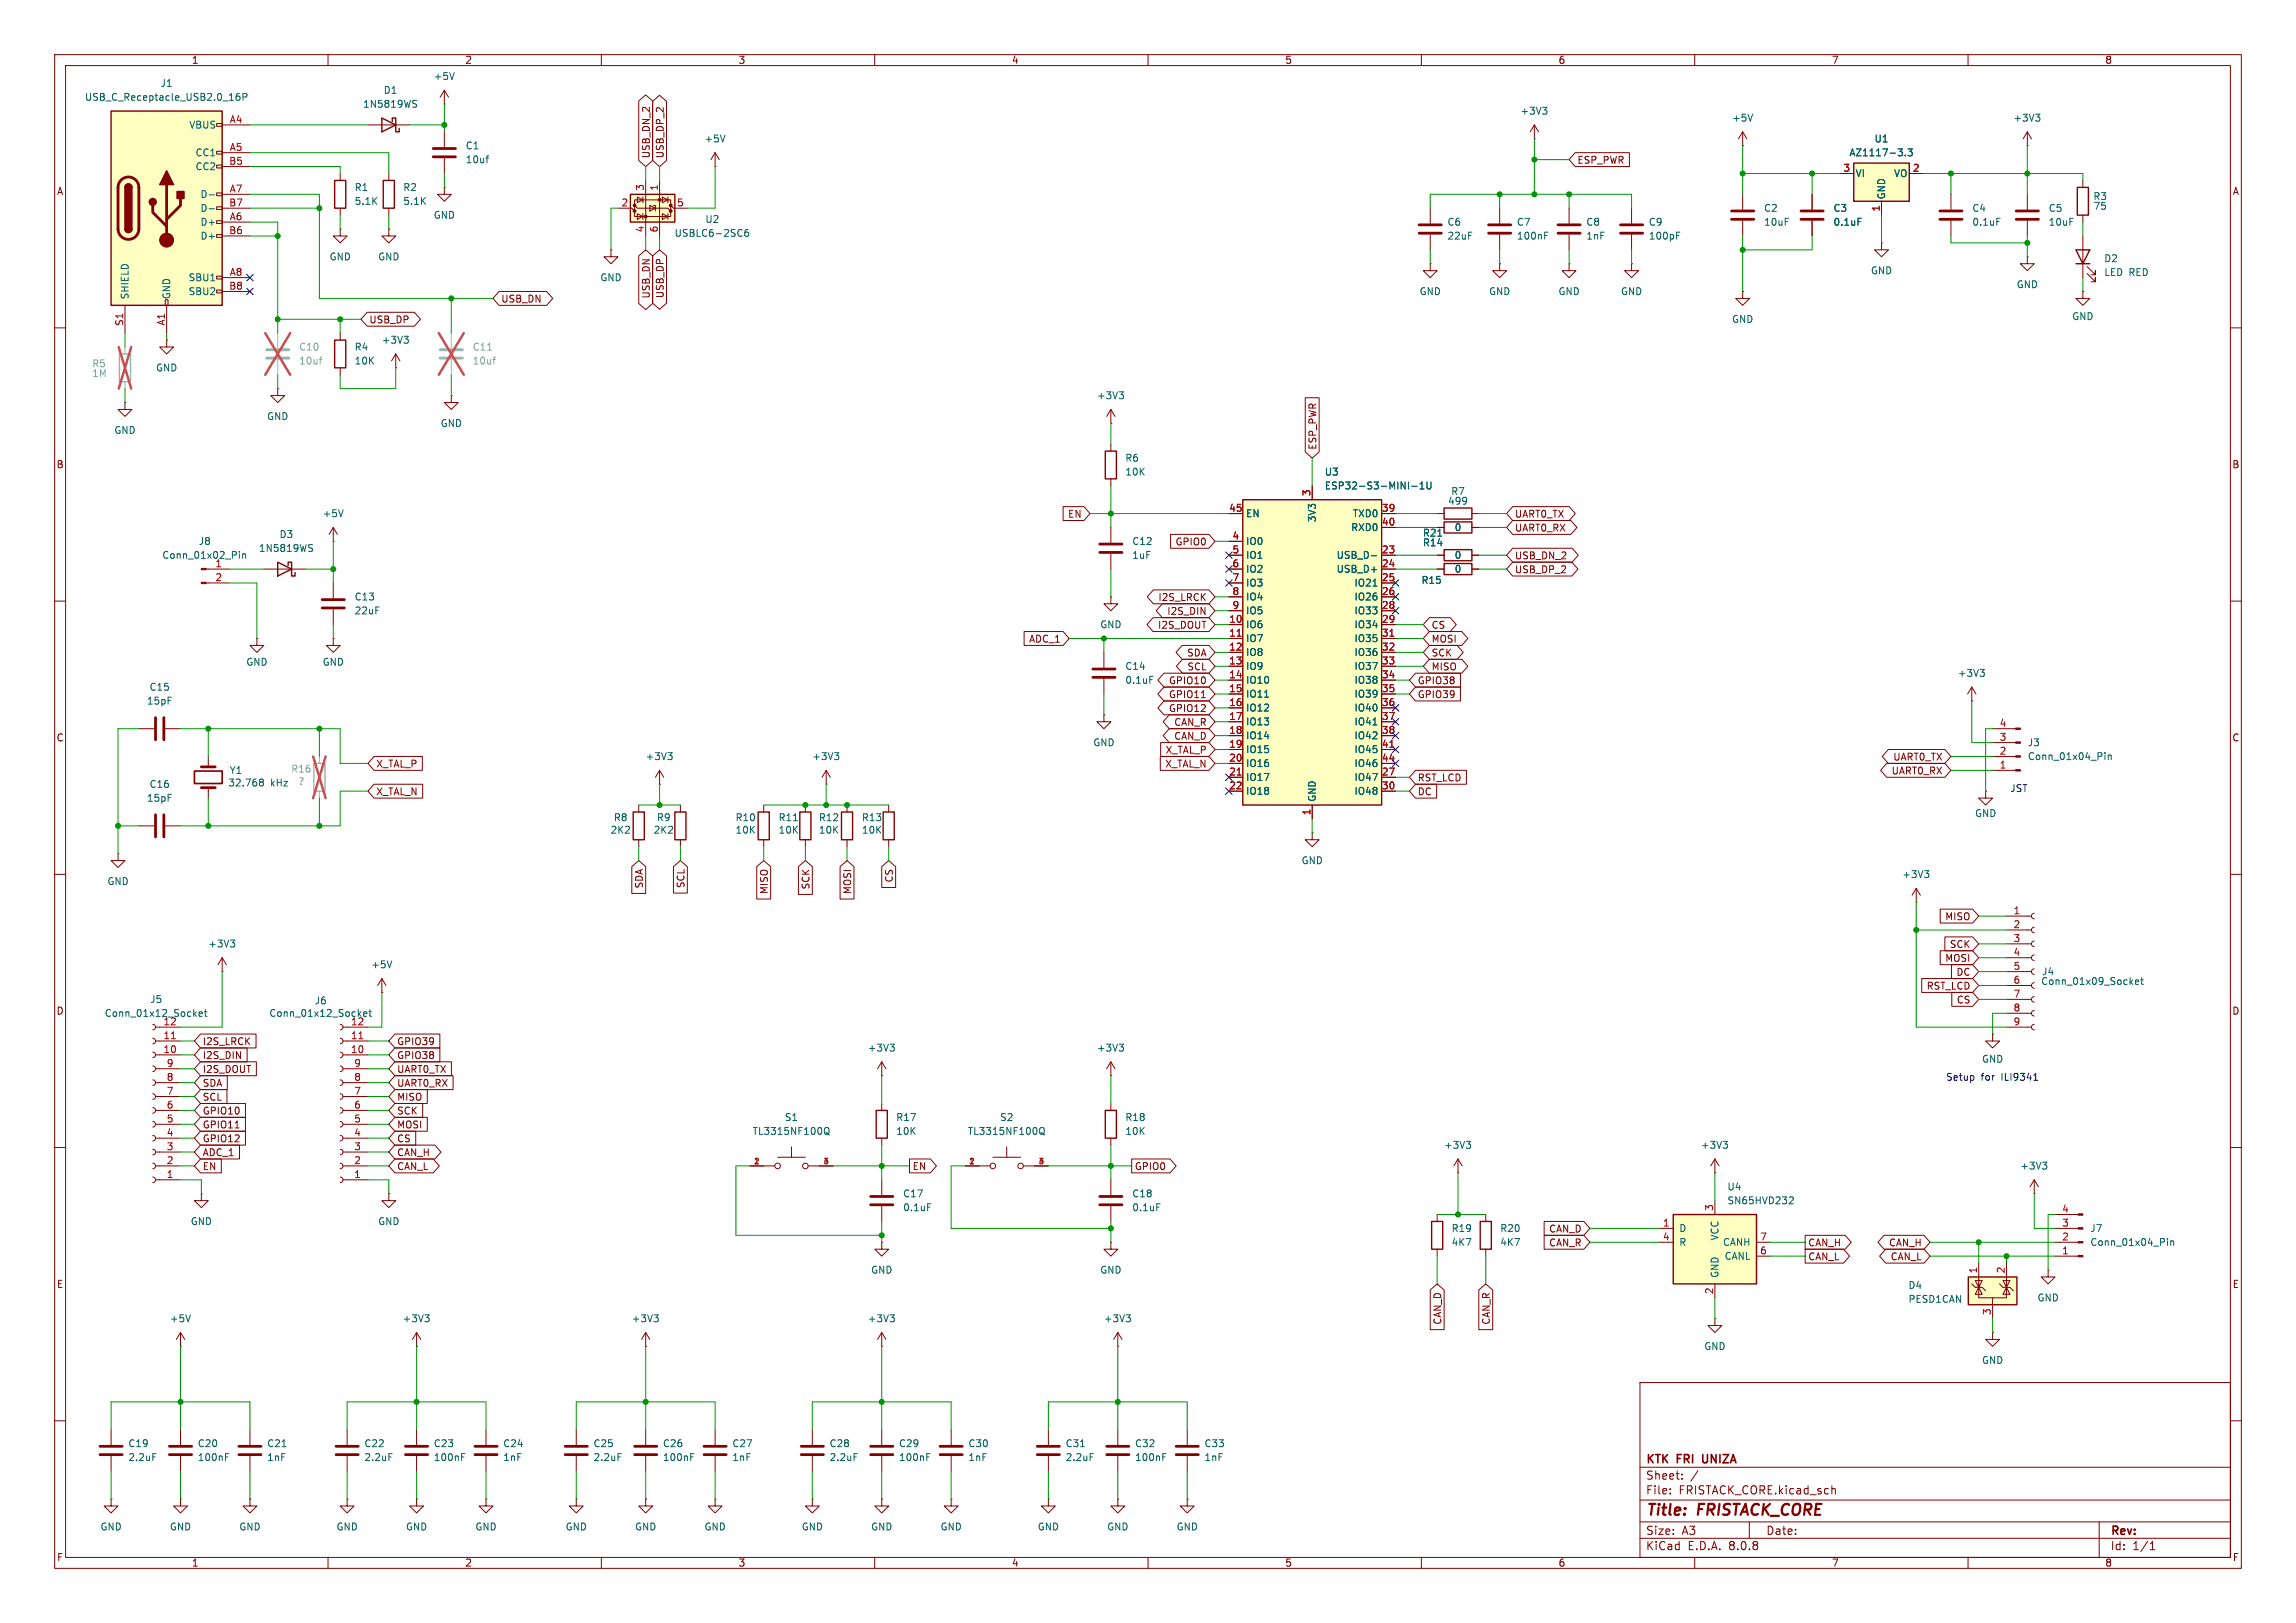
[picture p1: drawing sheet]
<svg xmlns="http://www.w3.org/2000/svg" width="420mm" height="297mm" viewBox="0 0 420 297" stroke-linecap="round" stroke-linejoin="round" font-family="sans-serif">
<defs><g id="words">
<g font-size="2.8" fill="#840000">
<text x="301" y="277.9">Title:</text>
<text x="310.6" y="277.9">FRISTACK_CORE</text>
</g>
<g font-size="2.1" fill="#840000">
<text x="301" y="268.2">KTK</text>
<text x="306.9" y="268.2">FRI</text>
<text x="312.1" y="268.2">UNIZA</text>
<text x="301" y="273.7">File:</text>
<text x="301" y="271">Sheet:</text>
<text x="307.1" y="273.7">FRISTACK_CORE.kicad_sch</text>
<text x="301" y="281.1">Size:</text>
<text x="307.6" y="281.1">A3</text>
<text x="323" y="281.1">Date:</text>
<text x="386" y="281.3">Rev:</text>
<text x="301" y="283.9">KiCad</text>
<text x="308.7" y="283.9">E.D.A.</text>
<text x="316.3" y="283.9">8.0.8</text>
<text x="386" y="283.9">Id:</text>
<text x="390.1" y="283.9">1/1</text>
</g>
<g font-size="1.8" fill="#840000">
<text x="35" y="11.9">1</text>
<text x="85" y="11.9">2</text>
<text x="135" y="11.9">3</text>
<text x="185" y="11.9">4</text>
<text x="235" y="11.9">5</text>
<text x="285" y="11.9">6</text>
<text x="335" y="11.9">7</text>
<text x="385" y="11.9">8</text>
<text x="119.1" y="29.1" transform="rotate(-90 119.1 29.1)">USB_DN_2</text>
<text x="121.6" y="29.1" transform="rotate(-90 121.6 29.1)">USB_DP_2</text>
<text x="10.3" y="35.9">A</text>
<text x="288.4" y="30.2">ESP_PWR</text>
<text x="408.3" y="35.9">A</text>
<text x="67.5" y="59.4">USB_DP</text>
<text x="91.6" y="55.6">USB_DN</text>
<text x="119.1" y="54.7" transform="rotate(-90 119.1 54.7)">USB_DN</text>
<text x="121.6" y="54.7" transform="rotate(-90 121.6 54.7)">USB_DP</text>
<text x="241" y="82.4" transform="rotate(-90 241 82.4)">ESP_PWR</text>
<text x="10.3" y="85.9">B</text>
<text x="408.2" y="85.9">B</text>
<text x="195.3" y="94.9">EN</text>
<text x="277" y="94.9">UART0_TX</text>
<text x="214.9" y="100">GPIO0</text>
<text x="277" y="97.5">UART0_RX</text>
<text x="277" y="105.1">USB_DP_2</text>
<text x="277" y="102.6">USB_DN_2</text>
<text x="211.8" y="110.2">I2S_LRCK</text>
<text x="213.4" y="112.7">I2S_DIN</text>
<text x="188.1" y="117.8">ADC_1</text>
<text x="211.7" y="115.3">I2S_DOUT</text>
<text x="261.8" y="115.3">CS</text>
<text x="261.8" y="117.8">MOSI</text>
<text x="213.7" y="125.4">GPIO10</text>
<text x="217" y="120.3">SDA</text>
<text x="217.1" y="122.9">SCL</text>
<text x="259.2" y="125.4">GPIO38</text>
<text x="261.8" y="120.3">SCK</text>
<text x="261.8" y="122.9">MISO</text>
<text x="213.7" y="128">GPIO11</text>
<text x="213.7" y="130.5">GPIO12</text>
<text x="259.2" y="128">GPIO39</text>
<text x="10.3" y="135.9">C</text>
<text x="214.7" y="135.6">CAN_D</text>
<text x="214.7" y="133">CAN_R</text>
<text x="408.2" y="135.9">C</text>
<text x="68.7" y="140.7">X_TAL_P</text>
<text x="213.1" y="140.7">X_TAL_N</text>
<text x="213.1" y="138.1">X_TAL_P</text>
<text x="259.2" y="143.2">RST_LCD</text>
<text x="345.9" y="141.9">UART0_RX</text>
<text x="346.2" y="139.4">UART0_TX</text>
<text x="68.7" y="145.7">X_TAL_N</text>
<text x="259.2" y="145.7">DC</text>
<text x="163.5" y="161.6" transform="rotate(-90 163.5 161.6)">CS</text>
<text x="117.8" y="162.7" transform="rotate(-90 117.8 162.7)">SDA</text>
<text x="125.4" y="162.6" transform="rotate(-90 125.4 162.6)">SCL</text>
<text x="140.7" y="163.7" transform="rotate(-90 140.7 163.7)">MISO</text>
<text x="148.3" y="162.9" transform="rotate(-90 148.3 162.9)">SCK</text>
<text x="155.9" y="163.7" transform="rotate(-90 155.9 163.7)">MOSI</text>
<text x="355.7" y="168.6">MISO</text>
<text x="356.6" y="173.7">SCK</text>
<text x="355.7" y="176.2">MOSI</text>
<text x="357.8" y="178.8">DC</text>
<text x="10.3" y="185.9">D</text>
<text x="352.3" y="181.3">RST_LCD</text>
<text x="357.8" y="183.8">CS</text>
<text x="408.2" y="185.9">D</text>
<text x="37" y="191.5">I2S_LRCK</text>
<text x="72.5" y="191.5">GPIO39</text>
<text x="37" y="196.5">I2S_DOUT</text>
<text x="37" y="194">I2S_DIN</text>
<text x="72.5" y="196.5">UART0_TX</text>
<text x="72.5" y="194">GPIO38</text>
<text x="37" y="199.1">SDA</text>
<text x="37" y="201.6">SCL</text>
<text x="72.5" y="201.6">MISO</text>
<text x="72.5" y="199.1">UART0_RX</text>
<text x="37" y="206.7">GPIO11</text>
<text x="37" y="209.2">GPIO12</text>
<text x="37" y="204.2">GPIO10</text>
<text x="72.5" y="209.2">CS</text>
<text x="72.5" y="206.7">MOSI</text>
<text x="72.5" y="204.2">SCK</text>
<text x="37" y="214.3">EN</text>
<text x="37" y="211.8">ADC_1</text>
<text x="72.5" y="211.8">CAN_H</text>
<text x="72.5" y="214.3">CAN_L</text>
<text x="166.8" y="214.3">EN</text>
<text x="207.5" y="214.3">GPIO0</text>
<text x="283.3" y="225.7">CAN_D</text>
<text x="283.3" y="228.3">CAN_R</text>
<text x="330.7" y="228.3">CAN_H</text>
<text x="330.7" y="230.8">CAN_L</text>
<text x="345.4" y="228.3">CAN_H</text>
<text x="345.7" y="230.8">CAN_L</text>
<text x="10.3" y="235.9">E</text>
<text x="408.3" y="235.9">E</text>
<text x="263.8" y="242.5" transform="rotate(-90 263.8 242.5)">CAN_D</text>
<text x="272.7" y="242.5" transform="rotate(-90 272.7 242.5)">CAN_R</text>
<text x="10.3" y="285.9">F</text>
<text x="35" y="286.9">1</text>
<text x="85" y="286.9">2</text>
<text x="135" y="286.9">3</text>
<text x="185" y="286.9">4</text>
<text x="235" y="286.9">5</text>
<text x="285" y="286.9">6</text>
<text x="335" y="286.9">7</text>
<text x="385" y="286.9">8</text>
<text x="408.3" y="285.9">F</text>
</g>
<g font-size="1.8" fill="#006464">
<text x="29.3" y="16.1">J1</text>
<text x="70.1" y="17.4">D1</text>
<text x="79.2" y="14.8">+5V</text>
<text x="15.4" y="18.6">USB_C_Receptacle_USB2.0_16P</text>
<text x="34.5" y="23.7">VBUS</text>
<text x="66.3" y="19.9">1N5819WS</text>
<text x="278" y="21.2">+3V3</text>
<text x="316.7" y="22.5">+5V</text>
<text x="368.2" y="22.5">+3V3</text>
<text x="35.7" y="28.8">CC1</text>
<text x="85.1" y="27.5">C1</text>
<text x="128.8" y="26.3">+5V</text>
<text x="338.2" y="28.8">AZ1117-3.3</text>
<text x="342.8" y="26.3">U1</text>
<text x="35.7" y="31.3">CC2</text>
<text x="64.8" y="35.2">R1</text>
<text x="73.7" y="35.2">R2</text>
<text x="85.1" y="30.1">10uf</text>
<text x="339.3" y="32.6">VI</text>
<text x="346.4" y="32.6">VO</text>
<text x="36.6" y="41.5">D+</text>
<text x="36.6" y="36.4">D-</text>
<text x="36.6" y="39">D-</text>
<text x="64.8" y="37.7">5.1K</text>
<text x="73.7" y="37.7">5.1K</text>
<text x="79.2" y="40.2">GND</text>
<text x="128.9" y="41">U2</text>
<text x="264.7" y="41.5">C6</text>
<text x="277.4" y="41.5">C7</text>
<text x="290.1" y="41.5">C8</text>
<text x="301.5" y="41.5">C9</text>
<text x="322.6" y="39">C2</text>
<text x="322.6" y="41.5">10uF</text>
<text x="335.3" y="39">C3</text>
<text x="335.3" y="41.5">0.1uF</text>
<text x="345" y="36.6" transform="rotate(-90 345 36.6)">GND</text>
<text x="360.7" y="39">C4</text>
<text x="360.7" y="41.5">0.1uF</text>
<text x="374.7" y="39">C5</text>
<text x="374.7" y="41.5">10uF</text>
<text x="382.8" y="36.8">R3</text>
<text x="382.9" y="38.6">75</text>
<text x="36.6" y="44">D+</text>
<text x="60.2" y="47.9">GND</text>
<text x="69.1" y="47.9">GND</text>
<text x="123.3" y="43.5">USBLC6-2SC6</text>
<text x="264.7" y="44">22uF</text>
<text x="277.4" y="44">100nF</text>
<text x="290.1" y="44">1nF</text>
<text x="301.5" y="44">100pF</text>
<text x="34.4" y="51.7">SBU1</text>
<text x="109.7" y="51.7">GND</text>
<text x="342.1" y="50.4">GND</text>
<text x="368.8" y="52.9">GND</text>
<text x="384.8" y="48.2">D2</text>
<text x="384.8" y="50.7">LED RED</text>
<text x="23.7" y="54.9" transform="rotate(-90 23.7 54.9)">SHIELD</text>
<text x="31.3" y="54.9" transform="rotate(-90 31.3 54.9)">GND</text>
<text x="34.4" y="54.2">SBU2</text>
<text x="259.6" y="54.2">GND</text>
<text x="272.3" y="54.2">GND</text>
<text x="285" y="54.2">GND</text>
<text x="296.4" y="54.2">GND</text>
<text x="316.7" y="59.3">GND</text>
<text x="379" y="58.8">GND</text>
<text x="64.8" y="64.4">R4</text>
<text x="69.7" y="63.1">+3V3</text>
<text x="28.4" y="68.2">GND</text>
<text x="64.8" y="66.9">10K</text>
<text x="48.8" y="77.1">GND</text>
<text x="200.6" y="73.3">+3V3</text>
<text x="20.8" y="79.6">GND</text>
<text x="80.5" y="78.3">GND</text>
<text x="205.7" y="84.7">R6</text>
<text x="205.7" y="87.2">10K</text>
<text x="242.2" y="87.2">U3</text>
<text x="242.2" y="89.8">ESP32-S3-MINI-1U</text>
<text x="58.9" y="94.8">+5V</text>
<text x="227.8" y="94.8">EN</text>
<text x="240.9" y="95.7" transform="rotate(-90 240.9 95.7)">3V3</text>
<text x="247.4" y="94.8">TXD0</text>
<text x="264.8" y="92.6">499</text>
<text x="265.4" y="90.8">R7</text>
<text x="36.3" y="99.9">J8</text>
<text x="47.3" y="101.2">1N5819WS</text>
<text x="51" y="98.7">D3</text>
<text x="207" y="99.9">C12</text>
<text x="227.8" y="99.9">IO0</text>
<text x="247.1" y="97.4">RXD0</text>
<text x="260.2" y="98.4">R21</text>
<text x="260.2" y="100.2">R14</text>
<text x="266" y="97.4">0</text>
<text x="29.6" y="102.5">Conn_01x02_Pin</text>
<text x="39.3" y="103.9">1</text>
<text x="207" y="102.5">1uF</text>
<text x="227.8" y="102.5">IO1</text>
<text x="227.8" y="105">IO2</text>
<text x="227.8" y="107.5">IO3</text>
<text x="244.4" y="102.5">USB_D-</text>
<text x="244.4" y="105">USB_D+</text>
<text x="247.7" y="107.5">IO21</text>
<text x="259.9" y="107">R15</text>
<text x="266" y="102.5">0</text>
<text x="266" y="105">0</text>
<text x="64.8" y="110.1">C13</text>
<text x="64.8" y="112.6">22uF</text>
<text x="227.8" y="110.1">IO4</text>
<text x="227.8" y="112.6">IO5</text>
<text x="247.7" y="110.1">IO26</text>
<text x="247.7" y="112.6">IO33</text>
<text x="201.2" y="115.2">GND</text>
<text x="227.8" y="115.2">IO6</text>
<text x="227.8" y="117.7">IO7</text>
<text x="247.7" y="115.2">IO34</text>
<text x="247.7" y="117.7">IO35</text>
<text x="45" y="122">GND</text>
<text x="58.9" y="122">GND</text>
<text x="205.7" y="122.8">C14</text>
<text x="205.7" y="125.3">0.1uF</text>
<text x="227.8" y="120.2">IO8</text>
<text x="227.8" y="122.8">IO9</text>
<text x="227.8" y="125.3">IO10</text>
<text x="247.7" y="120.2">IO36</text>
<text x="247.7" y="122.8">IO37</text>
<text x="247.7" y="125.3">IO38</text>
<text x="358" y="124.1">+3V3</text>
<text x="26.8" y="129.1">15pF</text>
<text x="27.3" y="126.6">C15</text>
<text x="227.8" y="127.9">IO11</text>
<text x="227.8" y="130.4">IO12</text>
<text x="247.7" y="127.9">IO39</text>
<text x="247.7" y="130.4">IO40</text>
<text x="199.9" y="136.8">GND</text>
<text x="227.8" y="132.9">IO13</text>
<text x="227.8" y="135.5">IO14</text>
<text x="247.7" y="132.9">IO41</text>
<text x="247.7" y="135.5">IO42</text>
<text x="370.8" y="136.8">J3</text>
<text x="41.9" y="141.8">Y1</text>
<text x="118" y="139.3">+3V3</text>
<text x="148.5" y="139.3">+3V3</text>
<text x="227.8" y="138">IO15</text>
<text x="227.8" y="140.6">IO16</text>
<text x="227.8" y="143.1">IO17</text>
<text x="247.7" y="143.1">IO47</text>
<text x="247.7" y="138">IO45</text>
<text x="247.7" y="140.6">IO46</text>
<text x="370.8" y="139.3">Conn_01x04_Pin</text>
<text x="26.8" y="146.9">15pF</text>
<text x="27.3" y="144.4">C16</text>
<text x="41.7" y="144.1">32.768</text>
<text x="49.5" y="144.1">kHz</text>
<text x="227.8" y="145.6">IO18</text>
<text x="240.9" y="146.8" transform="rotate(-90 240.9 146.8)">GND</text>
<text x="247.7" y="145.6">IO48</text>
<text x="361.2" y="149.7">GND</text>
<text x="111.6" y="152.8">2K2</text>
<text x="112.2" y="150.5">R8</text>
<text x="119.5" y="152.8">2K2</text>
<text x="120.1" y="150.5">R9</text>
<text x="134.5" y="150.5">R10</text>
<text x="134.5" y="152.8">10K</text>
<text x="142.3" y="150.5">R11</text>
<text x="142.3" y="152.8">10K</text>
<text x="149.7" y="150.5">R12</text>
<text x="149.7" y="152.8">10K</text>
<text x="157.6" y="150.5">R13</text>
<text x="157.6" y="152.8">10K</text>
<text x="238" y="158.3">GND</text>
<text x="347.9" y="160.9">+3V3</text>
<text x="19.6" y="162.2">GND</text>
<text x="38" y="173.6">+3V3</text>
<text x="67.8" y="177.4">+5V</text>
<text x="373.5" y="178.7">J4</text>
<text x="27.4" y="183.7">J5</text>
<text x="57.5" y="184">J6</text>
<text x="373.3" y="180.4">Conn_01x09_Socket</text>
<text x="19.1" y="186.3">Conn_01x12_Socket</text>
<text x="29.8" y="187.7">12</text>
<text x="49.2" y="186.3">Conn_01x12_Socket</text>
<text x="64.1" y="187.7">12</text>
<text x="158.6" y="192.6">+3V3</text>
<text x="200.6" y="192.6">+3V3</text>
<text x="362.5" y="194.7">GND</text>
<text x="137.6" y="207.9">TL3315NF100Q</text>
<text x="143.5" y="205.3">S1</text>
<text x="163.8" y="205.3">R17</text>
<text x="163.8" y="207.9">10K</text>
<text x="176.9" y="207.9">TL3315NF100Q</text>
<text x="182.8" y="205.3">S2</text>
<text x="205.7" y="205.3">R18</text>
<text x="205.7" y="207.9">10K</text>
<text x="264.1" y="210.4">+3V3</text>
<text x="311" y="210.4">+3V3</text>
<text x="369.5" y="214.2">+3V3</text>
<text x="165.1" y="219.3">C17</text>
<text x="165.1" y="221.8">0.1uF</text>
<text x="207" y="219.3">C18</text>
<text x="207" y="221.8">0.1uF</text>
<text x="315.9" y="218">U4</text>
<text x="315.9" y="220.6">SN65HVD232</text>
<text x="34.8" y="224.4">GND</text>
<text x="69.1" y="224.4">GND</text>
<text x="265.4" y="225.7">R19</text>
<text x="274.3" y="225.7">R20</text>
<text x="307.1" y="225.7">D</text>
<text x="314.6" y="227.1" transform="rotate(-90 314.6 227.1)">VCC</text>
<text x="382.3" y="225.7">J7</text>
<text x="159.3" y="233.3">GND</text>
<text x="201.2" y="233.3">GND</text>
<text x="265.4" y="228.2">4K7</text>
<text x="274.3" y="228.2">4K7</text>
<text x="307.1" y="228.2">R</text>
<text x="314.6" y="233.9" transform="rotate(-90 314.6 233.9)">GND</text>
<text x="315.1" y="228.2">CANH</text>
<text x="315.4" y="230.7">CANL</text>
<text x="382.3" y="228.2">Conn_01x04_Pin</text>
<text x="349" y="236.1">D4</text>
<text x="349" y="238.6">PESD1CAN</text>
<text x="372.6" y="238.4">GND</text>
<text x="31" y="242.2">+5V</text>
<text x="73.6" y="242.2">+3V3</text>
<text x="115.5" y="242.2">+3V3</text>
<text x="158.6" y="242.2">+3V3</text>
<text x="201.8" y="242.2">+3V3</text>
<text x="311.7" y="247.2">GND</text>
<text x="362.5" y="249.8">GND</text>
<text x="23.4" y="265">C19</text>
<text x="23.4" y="267.6">2.2uF</text>
<text x="36.1" y="267.6">100nF</text>
<text x="36.1" y="265">C20</text>
<text x="48.8" y="267.6">1nF</text>
<text x="48.8" y="265">C21</text>
<text x="66.6" y="265">C22</text>
<text x="66.6" y="267.6">2.2uF</text>
<text x="79.3" y="267.6">100nF</text>
<text x="79.3" y="265">C23</text>
<text x="92" y="267.6">1nF</text>
<text x="92" y="265">C24</text>
<text x="108.5" y="265">C25</text>
<text x="108.5" y="267.6">2.2uF</text>
<text x="121.2" y="267.6">100nF</text>
<text x="121.2" y="265">C26</text>
<text x="133.9" y="267.6">1nF</text>
<text x="133.9" y="265">C27</text>
<text x="151.6" y="265">C28</text>
<text x="151.6" y="267.6">2.2uF</text>
<text x="164.3" y="267.6">100nF</text>
<text x="164.3" y="265">C29</text>
<text x="177" y="267.6">1nF</text>
<text x="177" y="265">C30</text>
<text x="194.8" y="265">C31</text>
<text x="194.8" y="267.6">2.2uF</text>
<text x="207.5" y="267.6">100nF</text>
<text x="207.5" y="265">C32</text>
<text x="220.2" y="267.6">1nF</text>
<text x="220.2" y="265">C33</text>
<text x="18.3" y="280.3">GND</text>
<text x="31" y="280.3">GND</text>
<text x="43.7" y="280.3">GND</text>
<text x="61.5" y="280.3">GND</text>
<text x="74.2" y="280.3">GND</text>
<text x="86.9" y="280.3">GND</text>
<text x="103.4" y="280.3">GND</text>
<text x="116.1" y="280.3">GND</text>
<text x="128.8" y="280.3">GND</text>
<text x="146.6" y="280.3">GND</text>
<text x="159.3" y="280.3">GND</text>
<text x="172" y="280.3">GND</text>
<text x="189.7" y="280.3">GND</text>
<text x="202.4" y="280.3">GND</text>
<text x="215.1" y="280.3">GND</text>
</g>
<g font-size="1.8" fill="#a90000">
<text x="41.9" y="22.6">A4</text>
<text x="41.9" y="27.7">A5</text>
<text x="41.8" y="30.2">B5</text>
<text x="41.9" y="35.3">A7</text>
<text x="117.9" y="35" transform="rotate(-90 117.9 35)">3</text>
<text x="120.4" y="35" transform="rotate(-90 120.4 35)">1</text>
<text x="337.1" y="31.5">3</text>
<text x="349.8" y="31.5">2</text>
<text x="41.8" y="37.8">B7</text>
<text x="41.9" y="40.4">A6</text>
<text x="113.6" y="37.8">2</text>
<text x="123.8" y="37.8">5</text>
<text x="343.9" y="38.8" transform="rotate(-90 343.9 38.8)">1</text>
<text x="41.8" y="42.9">B6</text>
<text x="117.9" y="42.6" transform="rotate(-90 117.9 42.6)">4</text>
<text x="120.4" y="42.6" transform="rotate(-90 120.4 42.6)">6</text>
<text x="41.8" y="53.1">B8</text>
<text x="41.9" y="50.5">A8</text>
<text x="22.6" y="59.7" transform="rotate(-90 22.6 59.7)">S1</text>
<text x="30.2" y="59.7" transform="rotate(-90 30.2 59.7)">A1</text>
<text x="224.7" y="93.7">45</text>
<text x="239.8" y="90.9" transform="rotate(-90 239.8 90.9)">3</text>
<text x="252.7" y="93.7">39</text>
<text x="225.4" y="98.8">4</text>
<text x="225.4" y="101.3">5</text>
<text x="252.7" y="101.3">23</text>
<text x="252.7" y="96.3">40</text>
<text x="39.3" y="106.4">2</text>
<text x="225.4" y="103.9">6</text>
<text x="225.4" y="106.4">7</text>
<text x="252.7" y="103.9">24</text>
<text x="252.7" y="106.4">25</text>
<text x="225.4" y="109">8</text>
<text x="225.4" y="111.5">9</text>
<text x="252.7" y="109">26</text>
<text x="252.7" y="111.5">28</text>
<text x="224.7" y="114">10</text>
<text x="224.7" y="116.6">11</text>
<text x="224.7" y="119.1">12</text>
<text x="252.7" y="114">29</text>
<text x="252.7" y="116.6">31</text>
<text x="252.7" y="119.1">32</text>
<text x="224.7" y="121.7">13</text>
<text x="224.7" y="124.2">14</text>
<text x="252.7" y="121.7">33</text>
<text x="252.7" y="124.2">34</text>
<text x="224.7" y="126.7">15</text>
<text x="224.7" y="129.3">16</text>
<text x="224.7" y="131.8">17</text>
<text x="252.7" y="126.7">35</text>
<text x="252.7" y="129.3">36</text>
<text x="252.7" y="131.8">37</text>
<text x="224.7" y="134.4">18</text>
<text x="224.7" y="136.9">19</text>
<text x="252.7" y="134.4">38</text>
<text x="252.7" y="136.9">41</text>
<text x="365.7" y="135.6">3</text>
<text x="365.7" y="133.1">4</text>
<text x="224.7" y="139.4">20</text>
<text x="224.7" y="142">21</text>
<text x="252.7" y="142">27</text>
<text x="252.7" y="139.4">44</text>
<text x="365.7" y="140.7">1</text>
<text x="365.7" y="138.2">2</text>
<text x="224.7" y="144.5">22</text>
<text x="239.8" y="149.3" transform="rotate(-90 239.8 149.3)">1</text>
<text x="252.7" y="144.5">30</text>
<text x="368.2" y="167.4">1</text>
<text x="368.2" y="169.9">2</text>
<text x="368.2" y="172.5">3</text>
<text x="368.2" y="175">4</text>
<text x="368.2" y="177.5">5</text>
<text x="368.2" y="180.1">6</text>
<text x="368.2" y="182.6">7</text>
<text x="368.2" y="185.2">8</text>
<text x="29.8" y="190.2">11</text>
<text x="64.1" y="190.2">11</text>
<text x="368.2" y="187.7">9</text>
<text x="29.8" y="192.8">10</text>
<text x="30.4" y="197.9">8</text>
<text x="30.4" y="195.3">9</text>
<text x="64.1" y="192.8">10</text>
<text x="64.7" y="197.9">8</text>
<text x="64.7" y="195.3">9</text>
<text x="30.4" y="202.9">6</text>
<text x="30.4" y="200.4">7</text>
<text x="64.7" y="202.9">6</text>
<text x="64.7" y="200.4">7</text>
<text x="30.4" y="208">4</text>
<text x="30.4" y="205.5">5</text>
<text x="64.7" y="208">4</text>
<text x="64.7" y="205.5">5</text>
<text x="30.4" y="215.6">1</text>
<text x="30.4" y="213.1">2</text>
<text x="30.4" y="210.6">3</text>
<text x="64.7" y="215.6">1</text>
<text x="64.7" y="213.1">2</text>
<text x="64.7" y="210.6">3</text>
<text x="313.4" y="221.7" transform="rotate(-90 313.4 221.7)">3</text>
<text x="377.1" y="222">4</text>
<text x="304.1" y="224.5">1</text>
<text x="304.1" y="227.1">4</text>
<text x="321.9" y="227.1">7</text>
<text x="377.1" y="227.1">2</text>
<text x="377.1" y="224.5">3</text>
<text x="321.9" y="229.6">6</text>
<text x="361.7" y="233.1" transform="rotate(-90 361.7 233.1)">1</text>
<text x="366.8" y="233.1" transform="rotate(-90 366.8 233.1)">2</text>
<text x="377.1" y="229.6">1</text>
<text x="313.4" y="236.9" transform="rotate(-90 313.4 236.9)">2</text>
<text x="364.2" y="240.7" transform="rotate(-90 364.2 240.7)">3</text>
</g>
<g font-size="1.8" fill="#989898">
<text x="54.6" y="64.4">C10</text>
<text x="86.4" y="64.4">C11</text>
<text x="16.8" y="67.4">R5</text>
<text x="16.8" y="69.2">1M</text>
<text x="54.6" y="66.9">10uf</text>
<text x="86.4" y="66.9">10uf</text>
<text x="53.2" y="141.6">R16</text>
<text x="54.5" y="143.9">?</text>
</g>
<g font-size="1.8" fill="#0000c2">
<text x="367.6" y="145.1">JST</text>
<text x="355.9" y="198">Setup</text>
<text x="362.4" y="198">for</text>
<text x="366.2" y="198">ILI9341</text>
</g>
<g font-size="1.4" fill="#a90000">
<text x="137.8" y="213.1">1</text>
<text x="150.5" y="213.1">4</text>
<text x="177.2" y="213.1">1</text>
<text x="189.9" y="213.1">4</text>
</g>
</g></defs>
<g fill="none" stroke="#840000" stroke-width=".18">
<path d="M10 10h400v277h-400zM12 12h396v273h-396zM60 10v2M110 10v2M160 10v2M210 10v2M260 10v2M310 10v2M360 10v2M111.8 45.7v1.3h1.2l-1.2 1.3-1.3-1.3h1.3M111.8 45.7h.1M287 48.3v1.2h1.3l-1.3 1.3-1.3-1.3h1.3"/>
<path d="M287 48.3h.1M10 60h2M408 60h2M10 110h2M408 110h2M10 160h2M408 160h2M367 177.8h4.6M367 175.3h4.6M367 172.7h4.6M367 170.2h4.6M367 167.6h4.6"/>
<path d="M372.1 179.8l-.3 .2-.2 .3 .2 .4 .3 .1M372.1 177.3l-.3 .1-.2 .4 .2 .4 .3 .1M372.1 174.8l-.3 .1-.2 .4 .2 .3 .3 .2M372.1 172.2l-.3 .2-.2 .3 .2 .4 .3 .1M372.1 169.7l-.3 .1-.2 .4 .2 .3 .3 .2M372.1 167.1l-.3 .2-.2 .3 .2 .4 .3 .1M203.2 196.9h.1M203.2 194.3v2.6M203.2 194.3l-.8 1.3M203.2 194.3l.8 1.3M367 188h4.6M367 185.4h4.6"/>
<path d="M367 182.9h4.6M367 180.3h4.6M372.1 187.5l-.3 .1-.2 .4 .2 .3 .3 .2M372.1 184.9l-.3 .2-.2 .3 .2 .4 .3 .1M372.1 182.4l-.3 .1-.2 .4 .2 .3 .3 .2M10 210h2M71.1 218.4v1.3h1.3l-1.3 1.3-1.3-1.3h1.3M71.1 218.4h.1M203.2 201.9v1.3M203.2 208.3v1.3M203.2 215.9v2.8M408 210h2"/>
<path d="M203.2 227.3v1.3h1.3l-1.3 1.3-1.3-1.3h1.3M203.2 227.3h.1M203.2 220.7v2.8M204.5 246.4h.1M204.5 243.8l-.8 1.3M204.5 243.8v2.6M204.5 243.8l.7 1.3M300 253h108v32h-108zM10 260h2M20.3 274.3v1.3h1.3l-1.3 1.3-1.3-1.3h1.3M20.3 274.3h.1M33 274.3v1.3h1.3l-1.3 1.3-1.3-1.3h1.3"/>
<path d="M33 274.3h.1M300 278.5h108M300 274.5h108M300 268.5h108M305.5 273.2v.2M305.5 272.5v.1M307.7 270.5v.2M307.7 269.8v.1M310.6 269.1l-1.3 1.9M320 278.5v3M335.1 271.9v1.5M335.1 272.5l.2-.1 .4 .1v.9"/>
<path d="M384 278.5v6.5M408 260h2M60 285v2M110 285v2M160 285v2M210 285v2M260 285v2M300 281.5h108M310 285v2M360 285v2M393.3 283.6h.9M393.3 282.5l.4-.4v1.5"/>
</g>
<path d="M311.5 266.2v1.3" fill="none" stroke="#840000" stroke-width=".3"/>
<path d="M390.6 179.7l.6-.1v-.2l-.4-.1-.2 .2 .1 .6h.5M391.6 179.3h.5M391.8 178.9v1.1l.3 .2M204.7 191.1h.8l-.4 .5M205.3 191.6l.2 .2v.3l-.2 .2M211.6 220.3h.6M206 240.6h.8l-.5 .5M206.5 241.1l.3 .2v.3l-.3 .3" fill="none" stroke="#006464" stroke-width=".18"/>
<path d="M202.2 203.2h2v5.1h-2z" fill="none" stroke="#840000" stroke-width=".25"/>
<path d="M201.2 218.9h4M201.2 220.5h4" fill="none" stroke="#840000" stroke-width=".51"/>
<path d="M115.3 35.6h8.1v5h-8.1z" fill="#ffffc2"/>
<g fill="#840000" stroke="#840000" stroke-width=".18">
<circle cx="120.6" cy="36.6" r=".25"/>
<circle cx="116.1" cy="37.6" r=".25"/>
<circle cx="122.7" cy="37.6" r=".25"/>
<circle cx="116.1" cy="38.6" r=".25"/>
<circle cx="122.7" cy="38.6" r=".25"/>
<circle cx="118.1" cy="39.6" r=".25"/>
</g>
<g fill="none" stroke="#840000" stroke-width=".18">
<path d="M113 38.1h2.6l.5 .5v-1l.5 .5h5.6l.5 .5v-1l.5 .5h2.5M116.1 37.6v-1h6.6v1M116.1 38.6v1h6.6v-1M116.6 36.1l1 .5-1 .5zM116.6 39.1l1 .5-1 .5zM117.6 36.1v1M117.6 39.1v1M118.1 33v10.2M118.9 37.6l1 .5-1 .5zM119.5 37.6h.4v1M120.6 33v10.2M121.2 36.1l1 .5-1 .5z"/>
<path d="M121.2 39.1l1 .5-1 .5zM122.2 36.1v1M122.2 39.1v1M318.8 35.6v2.8M318.8 40.4v2.8"/>
</g>
<path d="M115.3 35.6h8.1v5h-8.1z" fill="none" stroke="#840000" stroke-width=".25"/>
<path d="M136.8 42h-.3a.86 .86 0 0 0 0 1.3l.4-.2 .1-.4-.3-.2h-.4l-.1 .2" fill="none" stroke="#006464" stroke-width=".18"/>
<path d="M316.7 38.6h4.1M316.7 40.1h4.1" fill="none" stroke="#840000" stroke-width=".51"/>
<path d="M227.3 91.4h25.4v55.9h-25.4z" fill="#ffffc2"/>
<path d="M70.1 33h2v5.1h-2zM227.3 91.4h25.4v55.9h-25.4zM264.2 95.5h5v2h-5zM264.2 100.6h5v2h-5zM264.2 103.1h5v2.1h-5zM160.3 203.2h2v5.1h-2z" fill="none" stroke="#840000" stroke-width=".25"/>
<g fill="none" stroke="#840000" stroke-width=".18">
<path d="M71.1 31.8v1.2M71.1 38.1v1.3M81.3 34.3v1.3h1.2l-1.2 1.2-1.3-1.2h1.3M81.3 34.3h.1M81.3 24.1v2.8M81.3 29v2.8M130.8 30.5h.1M130.8 27.9l-.8 1.3M130.8 27.9v2.6M130.8 27.9l.8 1.3M261.6 38.1v2.8M274.3 38.1v2.8"/>
<path d="M280.7 25.4h.1M280.7 22.9l-.8 1.2M280.7 22.9v2.5M280.7 22.9l.7 1.2M298.4 38.1v2.8M318.8 26.7h.1M318.8 24.1l-.8 1.3M318.8 24.1v2.6M318.8 24.1l.7 1.3M71.1 41.9v1.3h1.3l-1.3 1.3-1.3-1.3h1.3M71.1 41.9h.1M261.6 48.3v1.2h1.3l-1.3 1.3-1.3-1.3h1.3"/>
<path d="M261.6 48.3h.1M261.6 42.9v2.8M274.3 48.3v1.2h1.3l-1.3 1.3-1.3-1.3h1.3M274.3 48.3h.1M274.3 42.9v2.8M298.4 48.3v1.2h1.3l-1.3 1.3-1.2-1.3h1.2M298.4 48.3h.1M298.4 42.9v2.8M318.8 53.3v1.3h1.2l-1.2 1.3-1.3-1.3h1.3M318.8 53.3h.1M72.4 67.3h.1M72.4 64.8l-.8 1.2"/>
<path d="M72.4 64.8v2.5M72.4 64.8l.8 1.2M224.8 94h2.5M224.8 99.1h2.5M240 88.9v2.5M252.7 94h2.6M252.7 96.5h2.6M262.9 96.5h1.3M269.2 96.5h1.3M201.9 119.4v2.8M224.8 114.3h2.5M224.8 116.8h2.5"/>
<path d="M224.8 119.4h2.5M224.8 101.6h2.5M224.8 104.1h2.5M224.8 106.7h2.5M224.8 109.2h2.5M224.8 111.8h2.5M252.7 114.3h2.6M252.7 116.8h2.6M252.7 119.4h2.6M252.7 101.6h2.6M252.7 104.1h2.6M252.7 106.7h2.6"/>
<path d="M252.7 109.2h2.6M252.7 111.8h2.6M262.9 101.6h1.3M262.9 104.1h1.3M269.2 101.6h1.3M269.2 104.1h1.3M201.9 130.8v1.3h1.3l-1.3 1.3-1.2-1.3h1.2M201.9 130.8h.1M201.9 124.2v2.8M224.8 121.9h2.5M224.8 124.5h2.5M224.8 127h2.5"/>
<path d="M224.8 129.5h2.5M224.8 132.1h2.5M224.8 134.6h2.5M224.8 137.2h2.5M224.8 139.7h2.5M252.7 121.9h2.6M252.7 124.5h2.6M252.7 127h2.6M252.7 129.5h2.6M252.7 132.1h2.6M252.7 134.6h2.6M252.7 137.2h2.6"/>
<path d="M252.7 139.7h2.6M25.4 151.1h2.8M30.2 151.1h2.8M224.8 142.2h2.5M224.8 144.8h2.5M240 152.4v1.3h1.3l-1.3 1.2-1.2-1.2h1.2M240 152.4h.1M240 147.3v2.6M252.7 142.2h2.6M252.7 144.8h2.6M27.9 187.5l.4 .1 .1 .4-.1 .3-.4 .2M27.9 190l.4 .1 .1 .4-.1 .4-.4 .1"/>
<path d="M27.9 192.5l.4 .2 .1 .3-.1 .4-.4 .1M27.9 195.1l.4 .1 .1 .4-.1 .3-.4 .2M27.9 197.6l.4 .2 .1 .3-.1 .4-.4 .1M28.4 188h4.6M28.4 190.5h4.6M28.4 193h4.6M28.4 195.6h4.6M28.4 198.1h4.6M27.9 200.2l.4 .1 .1 .4-.1 .3-.4 .2M27.9 202.7l.4 .1 .1 .4-.1 .4-.4 .1M27.9 205.2l.4 .2 .1 .3-.1 .4-.4 .1M27.9 207.8l.4 .1 .1 .4-.1 .3-.4 .2"/>
<path d="M27.9 210.3l.4 .2 .1 .3-.1 .4-.4 .1M27.9 212.9l.4 .1 .1 .4-.1 .3-.4 .2M27.9 215.4l.4 .1 .1 .4-.1 .4-.4 .1M28.4 213.4h4.6M28.4 200.7h4.6M28.4 203.2h4.6M28.4 205.7h4.6M28.4 208.3h4.6M28.4 210.8h4.6M28.4 215.9h4.6M161.3 201.9v1.3M161.3 208.3v1.3"/>
<path d="M161.3 215.9v2.8M176.5 213.4h4.6M181.6 211.8h5.1M184.1 209.9v1.9M187.2 213.4h4.6M161.3 227.3v1.3h1.3l-1.3 1.3-1.3-1.3h1.3M161.3 227.3h.1M161.3 220.7v2.8M374.6 232.4v1.3h1.3l-1.3 1.2-1.2-1.2h1.2M374.6 232.4h.1M161.3 246.4h.1M161.3 243.8v2.6"/>
<path d="M161.3 243.8l-.8 1.3M161.3 243.8l.8 1.3M76.2 274.3v1.3h1.3l-1.3 1.3-1.3-1.3h1.3M76.2 274.3h.1M148.6 274.3v1.3h1.3l-1.3 1.3-1.3-1.3h1.3M148.6 274.3h.1M161.3 274.3v1.3h1.3l-1.3 1.3-1.3-1.3h1.3M161.3 274.3h.1M161.3 261.6v2.8M161.3 266.4v2.8M174 274.3v1.3h1.3l-1.3 1.3-1.3-1.3h1.3M174 274.3h.1"/>
<path d="M174 261.6v2.8M174 266.4v2.8M191.8 274.3v1.3h1.2l-1.2 1.3-1.3-1.3h1.3M191.8 274.3h.1M191.8 261.6v2.8M191.8 266.4v2.8M204.5 274.3v1.3h1.2l-1.2 1.3-1.3-1.3h1.3M204.5 274.3h.1M204.5 261.6v2.8M204.5 266.4v2.8M217.2 274.3v1.3h1.2l-1.2 1.3-1.3-1.3h1.3M217.2 274.3h.1"/>
<path d="M217.2 261.6v2.8M217.2 266.4v2.8"/>
<circle cx="181.6" cy="213.4" r=".51"/>
<circle cx="186.7" cy="213.4" r=".51"/>
</g>
<path d="M226.3 116.4h.7M254.2 116.4h.8M254.2 136.7h.8M226.3 141.8h.7M31.4 190.1h.7" fill="none" stroke="#a90000" stroke-width=".18"/>
<g fill="none" stroke="#006464" stroke-width=".18">
<path d="M282.2 19.6h.8l-.5 .5M88.9 28.9h.5M89.4 28.5l-.3 .1M132.6 24.7l-.4 1.3M282.7 20.1l.3 .3v.3l-.3 .2M320.6 20.9l-.4 1.3M282.6 43.1h.4M282.6 42.5h.6M306.7 43.1h.4M306.7 42.5h.6M73.9 61.5h.8l-.4 .5M74.4 62l.3 .3v.3l-.3 .2"/>
<path d="M258.2 89h1M259.8 89.5h.7M259.8 88.6l.3-.4v1.3M261 88.2v1l.3 .3 .3-.1 .1-.2v-1M263 98.1h.7M250.9 101.7h.9M251.2 107.3h.7M210.3 123.8h.6M231.3 127.6h.8M251.2 132.7h.7M36.4 185.6l.6-.1v-.3h-.4l-.2 .1 .1 .6h.5M37.4 185.2h.5"/>
<path d="M37.6 184.7v1.1l.3 .2M190.2 206.7a.42 .42 0 0 1 .4-.4 .42 .42 0 0 1 .4 .4v.5a.42 .42 0 0 1-.4 .4 .42 .42 0 0 1-.4-.4M190.4 207.3l.7 .4M169.7 220.3h.6M162.8 240.6h.8l-.4 .5M163.3 241.1l.3 .2v.3l-.3 .3M169.5 266.6h.5M169.5 266h.6M197.7 264.7h.7M199.4 266h.6M212.7 266.6h.4M212.7 266h.6"/>
</g>
<path d="M80.5 65.5h4.1M80.5 64h4.1" fill="none" stroke="#a1a1a1" stroke-width=".51"/>
<path d="M82.5 61v2.8M82.5 65.8v2.8" fill="none" stroke="#a1a1a1" stroke-width=".18"/>
<path d="M89.2 64.1h.7M90.2 65.8h.4M90.6 65.3l-.2 .1" fill="none" stroke="#989898" stroke-width=".18"/>
<path d="M80.3 61l4.5 7.6M84.8 61l-4.5 7.6" fill="none" stroke="#e65255" stroke-width=".46"/>
<g fill="none" stroke="#840000" stroke-width=".51">
<path d="M79.2 28.7h4.1M79.2 27.2h4.1M259.6 42.7h4.1M259.6 41.1h4.1M272.3 42.7h4.1M272.3 41.1h4.1M296.4 42.7h4.1M296.4 41.1h4.1M199.9 124h4.1M199.9 122.4h4.1M28.4 149.1v4.1M30 149.1v4.1"/>
<path d="M159.3 218.9h4M159.3 220.5h4M159.3 266.2h4M159.3 264.7h4M172 266.2h4M172 264.7h4M189.7 266.2h4.1M189.7 264.7h4.1M202.4 266.2h4.1M202.4 264.7h4.1M215.1 266.2h4.1M215.1 264.7h4.1"/>
</g>
<path d="M360 233.7h8.9v5.1h-8.9z" fill="#ffffc2"/>
<path d="M360 233.7h8.9v5.1h-8.9z" fill="none" stroke="#840000" stroke-width=".25"/>
<g fill="none" stroke="#840000" stroke-width=".18">
<path d="M40.6 177.8h.1M40.6 175.3l-.7 1.2M40.6 175.3v2.5M40.6 175.3l.8 1.2M69.8 179.1l-.7 1.2M69.8 179.1v2.5M69.8 179.1l.8 1.2M62.2 187.5l.4 .1 .1 .4-.1 .3-.4 .2M62.2 190l.4 .1 .1 .4-.1 .4-.4 .1M62.2 192.5l.4 .2 .1 .3-.1 .4-.4 .1M62.2 195.1l.4 .1 .1 .4-.1 .3-.4 .2M62.2 197.6l.4 .2 .1 .3-.1 .4-.4 .1"/>
<path d="M62.7 188h4.6M62.7 190.5h4.6M62.7 193h4.6M62.7 195.6h4.6M62.7 198.1h4.6M69.8 181.6h.1M62.2 200.2l.4 .1 .1 .4-.1 .3-.4 .2M62.2 202.7l.4 .1 .1 .4-.1 .4-.4 .1M62.2 205.2l.4 .2 .1 .3-.1 .4-.4 .1M62.2 207.8l.4 .1 .1 .4-.1 .3-.4 .2M62.2 210.3l.4 .2 .1 .3-.1 .4-.4 .1M62.2 212.9l.4 .1 .1 .4-.1 .3-.4 .2"/>
<path d="M62.2 215.4l.4 .1 .1 .4-.1 .4-.4 .1M62.7 200.7h4.6M62.7 203.2h4.6M62.7 205.7h4.6M62.7 208.3h4.6M62.7 210.8h4.6M62.7 213.4h4.6M62.7 215.9h4.6M360.7 234.9l.6 .7h1.3l.6 .6M361.9 235.6v1.9h5.1v-1.9M361.9 235.6l.7 1.3h-1.3zM361.9 234.9v.7l.7-1.3h-1.3l.6 1.3"/>
<path d="M361.9 231.1v4.5M364.5 237.5v3.8M365.8 234.9l.6 .7h1.3l.6 .6M366.4 234.3h1.3l-.7 1.3zM367 235.6l.7 1.3h-1.3zM367 231.1v4.5M364.5 243.8v1.3h1.3l-1.3 1.3-1.3-1.3h1.3M364.5 243.8h.1M63.5 274.3v1.3h1.3l-1.3 1.3-1.3-1.3h1.3M63.5 274.3h.1"/>
</g>
<path d="M42.2 172h.7l-.4 .5M42.7 172.5l.2 .3v.3l-.2 .2M71.7 175.8l-.5 1.3M66.5 185.6l.6-.1-.1-.3h-.3l-.2 .1 .1 .6h.4M67.5 185.2h.5M67.7 184.7v1.1l.3 .2" fill="none" stroke="#006464" stroke-width=".18"/>
<path d="M65.6 190.1h.8" fill="none" stroke="#a90000" stroke-width=".18"/>
<path d="M306.1 222.2h15.2v12.7h-15.2z" fill="#ffffc2"/>
<path d="M61.2 33h2v5.1h-2zM69.8 21.6l2.6 1.3-2.6 1.2zM71.8 22.2v-.6h.6v2.5h.6v-.6M61.2 62.2h2v5.1h-2zM264.2 93h5v2h-5zM261.9 223.5h2v5.1h-2zM270.8 223.5h2v5.1h-2zM306.1 222.2h15.2v12.7h-15.2z" fill="none" stroke="#840000" stroke-width=".25"/>
<g fill="none" stroke="#840000" stroke-width=".18">
<path d="M81.3 19.1h.1M81.3 16.5l-.8 1.3M81.3 16.5v2.6M81.3 16.5l.7 1.3M62.2 31.8v1.2M62.2 38.1v1.3M67.3 22.9h7.6M331.5 35.6v2.8M331.5 40.4v2.8M344.2 44.5v1.2h1.2l-1.2 1.3-1.3-1.3h1.3M344.2 44.5h.1M370.8 47v1.3h1.3l-1.3 1.2-1.2-1.2h1.2"/>
<path d="M370.8 47h.1M381 53.3v1.3h1.3l-1.3 1.3-1.3-1.3h1.3M381 53.3h.1M22.9 73.7v1.2h1.2l-1.2 1.3-1.3-1.3h1.3M22.9 73.7h.1M30.5 62.2v1.3h1.2l-1.2 1.3-1.3-1.3h1.3M30.5 62.2h.1M62.2 61v1.2M62.2 67.3v1.3M82.5 72.4v1.3h1.3l-1.3 1.2-1.2-1.2h1.2M82.5 72.4h.1M262.9 94h1.3"/>
<path d="M269.2 94h1.3M47 116.8v1.3h1.3l-1.3 1.3-1.3-1.3h1.3M47 116.8h.1M61 116.8v1.3h1.2l-1.2 1.3-1.3-1.3h1.3M61 116.8h.1M61 106.7v2.8M61 111.5v2.8M203.2 109.2v1.3h1.3l-1.3 1.3-1.3-1.3h1.3M203.2 109.2h.1M360.7 128.3h.1M360.7 125.7l-.8 1.3M360.7 125.7v2.6"/>
<path d="M360.7 125.7l.7 1.3M266.7 214.6h.1M266.7 212.1l-.8 1.3M266.7 212.1v2.5M266.7 212.1l.8 1.3M313.7 214.6h.1M313.7 212.1v2.5M313.7 219.7v2.5M313.7 212.1l-.8 1.3M313.7 212.1l.8 1.3M262.9 222.2v1.3M262.9 228.6v1.3"/>
<path d="M271.8 222.2v1.3M271.8 228.6v1.3M303.5 224.8h2.6M303.5 227.3h2.6M313.7 234.9v2.6M321.3 227.3h2.5M321.3 229.9h2.5M76.2 246.4h.1M76.2 243.8l-.8 1.3M76.2 243.8v2.6M76.2 243.8l.8 1.3M118.1 246.4h.1"/>
<path d="M118.1 243.8l-.8 1.3M118.1 243.8v2.6M118.1 243.8l.8 1.3M313.7 241.3v1.3h1.3l-1.3 1.2-1.3-1.2h1.3M313.7 241.3h.1M105.4 261.6v2.8M105.4 266.4v2.8M148.6 261.6v2.8M148.6 266.4v2.8"/>
</g>
<g fill="none" stroke="#006464" stroke-width=".18">
<path d="M75.7 19l.4 .1 .1 .3-.2 .2h-.3M75.7 18.4h.5M83.1 13.3l-.4 1.2M339.9 39.9h.6M362.2 122.5h.8l-.4 .5M362.7 123l.3 .2v.3l-.3 .3M268.2 208.9h.8l-.4 .4M268.8 209.3l.2 .3v.3l-.2 .2M315.2 208.9h.8l-.4 .4M315.7 209.3l.3 .3v.3l-.3 .2M327.5 219l.4 .1 .1 .3-.8 .9h.8M77.7 240.6h.8l-.4 .5"/>
<path d="M78.3 241.1l.2 .2v.3l-.2 .3M119.6 240.6h.8l-.4 .5M120.2 241.1l.2 .2v.3l-.2 .3M113 266h.6M156.2 266h.6"/>
</g>
<path d="M329.4 38.6h4.1M329.4 40.1h4.1M58.9 111.3h4.1M58.9 109.7h4.1M103.4 266.2h4M103.4 264.7h4M146.6 266.2h4M146.6 264.7h4" fill="none" stroke="#840000" stroke-width=".51"/>
<path d="M21.8 64.8h2.1v5.1h-2.1z" fill="none" stroke="#a1a1a1" stroke-width=".25"/>
<path d="M22.9 63.5v1.3M22.9 69.9v1.2" fill="none" stroke="#a1a1a1" stroke-width=".18"/>
<path d="M21.7 63.5l2.3 7.6M24 63.5l-2.3 7.6" fill="none" stroke="#e65255" stroke-width=".46"/>
<path d="M339.1 29.8h10.1v7h-10.1z" fill="#ffffc2"/>
<path d="M339.1 29.8h10.1v7h-10.1z" fill="none" stroke="#840000" stroke-width=".25"/>
<path d="M336.5 31.8h2.6M344.2 36.8v2.6M349.2 31.8h2.6M62.2 41.9v1.3h1.3l-1.3 1.3-1.2-1.3h1.2M62.2 41.9h.1M203.2 77.5h.1M203.2 74.9l-.8 1.3M203.2 74.9v2.6M203.2 74.9l.8 1.3" fill="none" stroke="#840000" stroke-width=".18"/>
<path d="M348.5 28.4v.1M349 27.2h.8l-.4 .5 .3 .2v.5l-.1 .1-.6-.1M204.7 71.7h.8l-.4 .5M205.3 72.2l.2 .2v.3l-.2 .3" fill="none" stroke="#006464" stroke-width=".18"/>
<path d="M20.3 20.3h20.3v35.6h-20.3z" fill="#ffffc2"/>
<g fill="none" stroke="#840000" stroke-width=".18">
<path d="M116.8 18.5l1.3-1.1 1.3 1.1v10.9l-1.3 1.1-1.3-1.1zM119.4 18.5l1.2-1.1 1.3 1.1v10.9l-1.3 1.1-1.2-1.1zM39.6 37.8h1v.6h-1zM39.6 35.3h1v.5h-1zM39.6 30.2h1v.5h-1zM39.6 27.7h1v.5h-1zM39.6 22.6h1v.5h-1zM40.6 22.9h5.1M40.6 27.9h5.1M40.6 35.6h5.1M40.6 30.5h5.1M40.6 38.1h5.1"/>
<path d="M287 38.1v2.8M288.1 27.9h10v2.6h-10l-1.1-1.3zM331.5 35.6v2.8M336.5 31.8h2.6M344.2 36.8v2.6M349.2 31.8h2.6M356.9 35.6v2.8M370.8 26.7h.1M370.8 24.1l-.7 1.3M370.8 24.1v2.6M370.8 35.6v2.8M370.8 24.1l.8 1.3"/>
<path d="M381 33v1.3M381 39.4v1.2M22.9 55.9v5.1M30.2 54.9h.5v1h-.5zM30.5 55.9v5.1M39.6 53.1h1v.5h-1zM39.6 50.5h1v.6h-1zM39.6 42.9h1v.5h-1zM39.6 40.4h1v.5h-1zM40.6 40.6h5.1M40.6 50.8h5.1M40.6 43.2h5.1"/>
<path d="M40.6 53.3h5.1M67.2 57.1h8.6l1.1 1.3-1.1 1.3h-8.6l-1.2-1.3zM91.3 53.3h8.7l1.1 1.3-1.1 1.3h-8.7l-1.1-1.3zM116.8 46.8l1.3-1.1 1.3 1.1v8.7l-1.3 1.2-1.3-1.2zM119.4 46.8l1.2-1.1 1.3 1.1v8.7l-1.3 1.1-1.2-1.1zM287 42.9v2.8M331.5 40.4v2.8M356.9 40.4v2.8M370.8 40.4v2.8M381 43.2v7.6M381.8 50l1.5 1.6v-.8v.8h-.8M381.8 48.8l1.5 1.5v-.8v.8h-.8"/>
<path d="M50.8 71.1v1.3h1.3l-1.3 1.3-1.3-1.3h1.3M50.8 71.1h.1M238.8 72.8h2.5v9.9l-1.3 1.1-1.2-1.1zM61 99.1h.1M61 96.5l-.8 1.3M61 96.5v2.6M61 96.5l.7 1.3M194.5 92.7h3.8l1.1 1.3-1.1 1.3h-3.8zM203.2 81.3v1.3M203.2 87.6v1.3M203.2 96.5v2.8M214.1 97.8h7l1.1 1.3-1.1 1.2h-7z"/>
<path d="M224.8 94h2.5M224.8 99.1h2.5M240 88.9v2.5M252.7 94h2.6M252.7 96.5h2.6M262.9 96.5h1.3M269.2 96.5h1.3M276.7 92.7h10.3l1.2 1.3-1.2 1.3h-10.3l-1.1-1.3zM276.7 95.2h10.6l1.2 1.3-1.2 1.3h-10.6l-1.1-1.3zM37.7 106.7h4.2M37.7 104.1h4.2M48.3 104.1h7.6"/>
<path d="M187.3 115.6h7.2l1.1 1.2-1.1 1.3h-7.2zM203.2 101.3v2.8M210.9 113h10.2l1.1 1.3-1.1 1.3h-10.2l-1.1-1.3zM211 107.9h10.1l1.1 1.3-1.1 1.3h-10.1l-1.1-1.3zM212.6 110.5h8.5l1.1 1.3-1.1 1.2h-8.5l-1.1-1.2zM216.2 118.1h4.9l1.1 1.3-1.1 1.3h-4.9l-1.1-1.3zM224.8 106.7h2.5M224.8 104.1h2.5M224.8 114.3h2.5M224.8 116.8h2.5M224.8 119.4h2.5M224.8 101.6h2.5"/>
<path d="M224.8 109.2h2.5M224.8 111.8h2.5M252.7 106.7h2.6M252.7 104.1h2.6M252.7 114.3h2.6M252.7 116.8h2.6M252.7 119.4h2.6M252.7 101.6h2.6M252.7 109.2h2.6M252.7 111.8h2.6M261.5 113h3.8l1.1 1.3-1.1 1.3h-3.8l-1.2-1.3zM261.5 115.6h5.9l1.1 1.2-1.1 1.3h-5.9l-1.2-1.3z"/>
<path d="M261.5 118.1h5l1.2 1.3-1.2 1.3h-5l-1.2-1.3zM262.9 104.1h1.3M262.9 101.6h1.3M269.2 104.1h1.3M269.2 101.6h1.3M276.7 102.9h10.8l1.1 1.2-1.1 1.3h-10.8l-1.1-1.3zM276.7 100.3h10.9l1.1 1.3-1.1 1.3h-10.9l-1.1-1.3zM25.4 133.4h2.8M30.2 133.4h2.8M38.1 138.4v1.9M68.4 138.4h8.9v2.6h-8.9l-1.1-1.3zM212.2 138.4h8.9l1.1 1.3-1.1 1.3h-8.9z"/>
<path d="M212.3 135.9h8.8l1.1 1.3-1.1 1.2h-8.8zM212.9 123.2h8.2l1.1 1.3-1.1 1.2h-8.2l-1.1-1.2zM212.9 125.7h8.2l1.1 1.3-1.1 1.3h-8.2l-1.1-1.3zM212.9 128.3h8.2l1.1 1.2-1.1 1.3h-8.2l-1.1-1.3zM213.9 133.3h7.2l1.1 1.3-1.1 1.3h-7.2l-1.1-1.3zM213.9 130.8h7.2l1.1 1.3-1.1 1.3h-7.2l-1.1-1.3zM216.3 120.6h4.8l1.1 1.3-1.1 1.3h-4.8l-1.1-1.3zM219.8 127.7h.7M224.8 121.9h2.5M224.8 124.5h2.5M224.8 127h2.5M224.8 129.5h2.5"/>
<path d="M224.8 132.1h2.5M224.8 134.6h2.5M224.8 137.2h2.5M224.8 139.7h2.5M252.7 121.9h2.6M252.7 124.5h2.6M252.7 127h2.6M252.7 129.5h2.6M252.7 132.1h2.6M252.7 134.6h2.6M252.7 137.2h2.6M252.7 139.7h2.6"/>
<path d="M258.9 123.2h8.2v2.5h-8.2l-1.1-1.2zM258.9 125.7h8.2v2.6h-8.2l-1.1-1.3zM261.5 120.6h5.9l1.1 1.3-1.1 1.3h-5.9l-1.2-1.3zM345.1 139.7h10.7l1.1 1.3-1.1 1.2h-10.7l-1.1-1.2zM345.4 137.2h10.4l1.1 1.2-1.1 1.3h-10.4l-1.1-1.3zM364.5 133.4h4.2M364.5 135.9h4.2M364.5 138.4h4.2M21.6 156.2v1.3h1.3l-1.3 1.3-1.3-1.3h1.3M21.6 156.2h.1M38.1 144.1v2M68.4 143.5h8.9v2.6h-8.9l-1.1-1.3z"/>
<path d="M115.6 158.6l1.2-1.1 1.3 1.1v4.9h-2.5zM116.8 147.3v1.3M116.8 153.7v1.2M120.6 143.5h.1M120.6 141l-.7 1.2M120.6 141v2.5M120.6 141l.8 1.2M123.2 158.6l1.3-1.1 1.2 1.1v4.8h-2.5zM124.5 147.3v1.3M124.5 153.7v1.2M138.4 158.6l1.3-1.1 1.3 1.1v5.9h-2.6zM139.7 147.3v1.3"/>
<path d="M139.7 153.7v1.2M146 158.6l1.3-1.1 1.3 1.1v5.1h-2.6zM147.3 147.3v1.3M147.3 153.7v1.2M151.1 143.5h.1M151.1 141l-.7 1.2M151.1 141v2.5M151.1 141l.8 1.2M153.7 158.6l1.2-1.1 1.3 1.1v5.9h-2.5zM154.9 147.3v1.3M154.9 153.7v1.2M161.3 158.6l1.3-1.1 1.2 1.1v3.8h-2.5z"/>
<path d="M162.6 147.3v1.3M162.6 153.7v1.2M224.8 142.2h2.5M224.8 144.8h2.5M240 147.3v2.6M252.7 142.2h2.6M252.7 144.8h2.6M258.9 141h9.3v2.5h-9.3l-1.1-1.3zM258.9 143.5h3.9v2.6h-3.9l-1.1-1.3zM363.2 144.8v1.3h1.3l-1.3 1.2-1.3-1.2h1.3M363.2 144.8h.1M364.5 141h4.2"/>
<path d="M350.5 165.1h.1M350.5 162.6l-.7 1.2M350.5 162.6v2.5M350.5 162.6l.8 1.2M351.5 179.1h9.3l1.1 1.2-1.1 1.3h-9.3zM354.9 174h5.9l1.1 1.3-1.1 1.2h-5.9zM354.9 166.4h5.9l1.1 1.2-1.1 1.3h-5.9zM355.8 171.4h5l1.1 1.3-1.1 1.3h-5zM357 176.5h3.8l1.1 1.3-1.1 1.3h-3.8zM36.7 194.3h10.2v2.6h-10.2l-1.1-1.3zM36.7 196.8h4.9v2.6h-4.9l-1.1-1.3zM36.7 191.8h8.5v2.5h-8.5l-1.1-1.3z"/>
<path d="M36.7 189.2h10.1v2.6h-10.1l-1.1-1.3zM36.7 199.4h4.8v2.5h-4.8l-1.1-1.2zM72.2 199.4h6v2.5h-6l-1.1-1.2zM72.2 196.8h10.7v2.6h-10.7l-1.1-1.3zM72.2 194.3h10.4v2.6h-10.4l-1.1-1.3zM72.2 191.8h8.3v2.5h-8.3l-1.1-1.3zM72.2 189.2h8.3v2.6h-8.3l-1.1-1.3zM161.3 196.9h.1M161.3 194.3l-.8 1.3M161.3 194.3v2.6M161.3 194.3l.8 1.3M357 181.6h3.8l1.1 1.3-1.1 1.3h-3.8z"/>
<path d="M364.5 189.2v1.3h1.3l-1.3 1.3-1.3-1.3h1.3M364.5 189.2h.1M36.7 212.1h3.8v2.5h-3.8l-1.1-1.2zM36.7 209.5h7.1v2.6h-7.1l-1.1-1.3zM36.7 204.5h8.2v2.5h-8.2l-1.1-1.3zM36.7 207h8.2v2.6h-8.2l-1.1-1.3zM36.7 201.9h8.2v2.6h-8.2l-1.1-1.3zM36.8 218.4v1.3h1.3l-1.3 1.3-1.2-1.3h1.2M36.8 218.4h.1M43 206.4h.7M72.2 209.5h7.4l1.1 1.3-1.1 1.3h-7.4l-1.1-1.3zM72.2 212.1h7.1l1.1 1.3-1.1 1.2h-7.1l-1.1-1.2z"/>
<path d="M72.2 207h3.8v2.6h-3.8l-1.1-1.3zM72.2 204.5h6v2.5h-6l-1.1-1.3zM72.2 201.9h5.1v2.6h-5.1l-1.1-1.3zM137.2 213.4h4.5M142.2 211.8h5.1M144.8 209.9v1.9M147.8 213.4h4.6M166.4 212.1h3.8l1.1 1.3-1.1 1.2h-3.8zM207 212.1h7l1.1 1.3-1.1 1.2h-7zM372.1 218.4h.1M372.1 215.9l-.8 1.3M372.1 215.9v2.5"/>
<path d="M372.1 215.9l.8 1.3M261.6 236.1l1.3-1.2 1.3 1.2v7.2h-2.6zM270.5 236.1l1.3-1.2 1.3 1.2v7.2h-2.6zM282.5 223.5h7.2l1.1 1.3-1.1 1.3h-7.2zM282.5 226.1h7.2l1.1 1.2-1.1 1.3h-7.2zM330.2 226.1h7.3l1.1 1.2-1.1 1.3h-7.3zM330.2 228.6h7l1.1 1.3-1.1 1.2h-7zM344.6 226.1h7.3l1.2 1.2-1.2 1.3h-7.3l-1.1-1.3zM344.9 228.6h7l1.2 1.3-1.2 1.2h-7l-1.1-1.2zM375.9 222.2h4.2M375.9 224.8h4.2M375.9 227.3h4.2"/>
<path d="M375.9 229.9h4.2M33 246.4h.1M33 243.8l-.7 1.3M33 243.8v2.6M33 243.8l.8 1.3M20.3 261.6v2.8M20.3 266.4v2.8M33 261.6v2.8M33 266.4v2.8M45.7 274.3v1.3h1.3l-1.3 1.3-1.3-1.3h1.3M45.7 274.3h.1M45.7 261.6v2.8"/>
<path d="M45.7 266.4v2.8M63.5 261.6v2.8M63.5 266.4v2.8M76.2 261.6v2.8M76.2 266.4v2.8M88.9 274.3v1.3h1.3l-1.3 1.3-1.3-1.3h1.3M88.9 274.3h.1M88.9 261.6v2.8M88.9 266.4v2.8M105.4 274.3v1.3h1.3l-1.3 1.3-1.3-1.3h1.3M105.4 274.3h.1M118.1 274.3v1.3h1.3l-1.3 1.3-1.3-1.3h1.3"/>
<path d="M118.1 274.3h.1M118.1 261.6v2.8M118.1 266.4v2.8M130.8 274.3v1.3h1.3l-1.3 1.3-1.3-1.3h1.3M130.8 274.3h.1M130.8 261.6v2.8M130.8 266.4v2.8"/>
<circle cx="142.2" cy="213.4" r=".51"/>
<circle cx="147.3" cy="213.4" r=".51"/>
</g>
<g fill="none" stroke="#840000" stroke-width=".25">
<path d="M20.3 20.3h20.3v35.6h-20.3zM22.9 34.3a.64 .64 0 0 1 .6-.6 .64 .64 0 0 1 .6 .6M380 34.3h2v5.1h-2zM22.9 41.9a.64 .64 0 0 0 .6 .6 .64 .64 0 0 0 .6-.6M379.7 45.7h2.6l-1.3 2.6zM379.7 48.3h2.6M202.2 82.6h2v5h-2zM50.8 102.9l2.5 1.2-2.5 1.3zM52.7 103.5v-.6h.6v2.5h.7v-.6M115.8 148.6h2.1v5.1h-2.1zM123.4 148.6h2.1v5.1h-2.1zM138.7 148.6h2v5.1h-2z"/>
<path d="M146.3 148.6h2v5.1h-2zM153.9 148.6h2.1v5.1h-2.1zM161.5 148.6h2.1v5.1h-2.1z"/>
</g>
<g fill="none" stroke="#840000" stroke-width=".51">
<path d="M22.1 33a1.9 1.9 0 0 1 2.1-.5 1.9 1.9 0 0 1 1.2 1.8v7.6a1.91 1.91 0 0 1-1.9 1.9 1.91 1.91 0 0 1-1.9-1.9v-7.8l.2-.6zM27.9 37.6v1.3l2.6 2.5M30.5 33.8v10.1M33 36.3v1.3l-2.5 2.5M354.8 38.6h4.1M368.8 38.6h4.1M285 42.7h4.1M285 41.1h4.1M354.8 40.1h4.1M368.8 40.1h4.1M201.2 99.6h4M201.2 101.1h4"/>
<path d="M28.4 131.3v4.1M30 131.3v4.1M36.8 144.1h2.6M36.8 140.3h2.6M18.3 266.2h4.1M18.3 264.7h4.1M31 266.2h4.1M31 264.7h4.1M43.7 266.2h4.1M43.7 264.7h4.1M61.5 266.2h4M61.5 264.7h4"/>
<path d="M74.2 266.2h4M74.2 264.7h4M86.9 266.2h4M86.9 264.7h4M116.1 266.2h4M116.1 264.7h4M128.8 266.2h4M128.8 264.7h4"/>
</g>
<g fill="#840000" stroke="#840000" stroke-width=".25">
<path d="M22.9 41.9h1.2a.64 .64 0 0 1-.6 .6 .64 .64 0 0 1-.6-.6z"/>
<path d="M22.9 34.3h1.2v7.6h-1.2z"/>
<path d="M23 33.8a.64 .64 0 0 1 .7-.1 .64 .64 0 0 1 .4 .6h-1.2z"/>
<path d="M30.5 31.2l1.2 2.6h-2.5z"/>
<path d="M32.4 35.1h1.3v1.2h-1.3z"/>
<circle cx="27.9" cy="37" r=".63"/>
</g>
<g fill="#840000" stroke="#840000" stroke-width=".18">
<path d="M368.7 133.2h.9v.3h-.9z"/>
<path d="M368.7 135.8h.9v.2h-.9z"/>
<path d="M368.7 138.3h.9v.3h-.9z"/>
<path d="M368.7 140.8h.9v.3h-.9z"/>
<path d="M36.8 106.6h.9v.2h-.9z"/>
<path d="M36.8 104h.9v.3h-.9z"/>
<path d="M380.1 222.1h.9v.3h-.9z"/>
<path d="M380.1 224.7h.9v.2h-.9z"/>
<path d="M380.1 227.2h.9v.3h-.9z"/>
<path d="M380.1 229.7h.9v.3h-.9z"/>
<circle cx="30.5" cy="43.9" r="1.27"/>
</g>
<g fill="none" stroke="#006464" stroke-width=".18">
<path d="M43.8 17.1l-.4 .1a.86 .86 0 0 0 0 1.2l.4-.2 .1-.4-.2-.2h-.4l-.1 .2M44.4 17.8l.7-.1 .1-.2-.1-.3-.7-.1v1.3M38.3 35.7h.9M38.3 38.2h.9M339.9 39.9h.6M348.5 28.4v.1M349 27.2h.8l-.4 .5 .3 .2v.5l-.1 .1-.6-.1M365.3 39.9h.6M372.4 20.9h.7l-.4 .5M372.9 21.4l.2 .2v.3l-.2 .3M56.7 99.6l.5 .1M62.8 93.3l-.4 1.3"/>
<path d="M258.2 89h1M259.8 89.5h.7M259.8 88.6l.3-.4v1.3M261 88.2v1l.3 .3 .3-.1 .1-.2v-1M263 98.1h.7M43.8 100.9v.1M43.8 101.3v.9M44.4 101.3v.9M44.4 101.5l.2-.2 .3 .1v.8M56.7 100.2l.3 .2 .2 .3-.3 .2h-.3M250.9 101.7h.9M251.2 107.3h.7"/>
<path d="M122.2 137.7h.7l-.4 .5M122.7 138.2l.2 .3v.3l-.2 .2M152.6 137.7h.8l-.4 .5M153.2 138.2l.2 .3v.3l-.2 .2M231.3 127.6h.8M251.2 132.7h.7M385 137.7v.2M385 138.2v.8M385.6 138.2v.8M385.6 138.3l.2-.1h.3l.1 .8M47.6 143l.1 .1M47.6 142.6h.3l.2 .1 .1 .2-.3 .2"/>
<path d="M47.7 143.1h.2M47.7 143.1l-.1 .1M47.9 143.1l.3 .3-.1 .3-.2 .1h-.3M145.1 150.2h.8M352 159.3h.8l-.4 .5M352.6 159.8l.2 .3v.3l-.2 .2M162.8 191.1h.8l-.4 .5M163.3 191.6l.3 .2v.3l-.3 .2M150.8 206.7a.42 .42 0 0 1 .4-.4 .42 .42 0 0 1 .4 .4v.5a.42 .42 0 0 1-.4 .4 .42 .42 0 0 1-.4-.4M151 207.3l.7 .4M373.6 212.7h.8l-.4 .5M374.2 213.2l.2 .2v.3l-.2 .2"/>
<path d="M396.5 226.6v.2M396.5 227.1v.8M397.1 227.1v.8M397.1 227.2l.2-.1h.3v.8M34.8 240.6l-.4 1.3M28 266h.6M41.3 266.6h.4M41.3 266h.6M51.6 264.7h.7M71.1 266h.6M84.4 266.6h.5M84.4 266h.6"/>
<path d="M126.3 266.6h.5M126.3 266h.7"/>
</g>
<path d="M48.8 65.5h4M48.8 64h4" fill="none" stroke="#a1a1a1" stroke-width=".51"/>
<path d="M50.8 61v2.8M50.8 65.8v2.8M58.4 138.4v1.3M58.4 144.8v1.3" fill="none" stroke="#a1a1a1" stroke-width=".18"/>
<path d="M58.4 65.8h.5M58.9 65.3l-.2 .1" fill="none" stroke="#989898" stroke-width=".18"/>
<path d="M48.5 61l4.6 7.6M53.1 61l-4.6 7.6M57.3 138.4l2.3 7.7M59.6 138.4l-2.3 7.7" fill="none" stroke="#e65255" stroke-width=".46"/>
<path d="M57.4 139.7h2v5.1h-2z" fill="none" stroke="#a1a1a1" stroke-width=".25"/>
<path d="M35.6 141.1h5v2.3h-5z" fill="none" stroke="#840000" stroke-width=".3"/>
<path d="M361 197v.6M372 197.7h.7" fill="none" stroke="#0000c2" stroke-width=".18"/>
<g fill="none" stroke="#009600" stroke-width=".18">
<path d="M81.3 19.1v5M45.7 35.6h12.7v19h31.8M45.7 30.5h16.5v1.3M45.7 38.1h12.7M45.7 27.9h25.4v3.9M45.7 22.9h21.6M62.2 39.4v2.5M71.1 39.4v2.5M74.9 22.9h6.4M81.3 31.8v2.5M113 38.1h-1.2v7.6M118.1 30.5v2.5"/>
<path d="M120.6 30.5v2.5M130.8 30.5v7.6h-5.1M261.6 38.1v-2.5h36.8v2.5M274.3 35.6v2.5M280.7 25.4v10.2M280.7 29.2h6.3M287 35.6v2.5M318.8 31.8h17.7M318.8 26.7v8.9M331.5 31.8v3.8M344.2 39.4v5.1M351.8 31.8h29.2v1.2"/>
<path d="M356.9 31.8v3.8M370.8 26.7v8.9M45.7 40.6h5.1v20.4M45.7 43.2h5.1M50.8 58.4h15.2M62.2 58.4v2.6M82.5 54.6v6.4M118.1 43.2v2.5M120.6 43.2v2.5M261.6 45.7v2.6M274.3 45.7v2.6M287 45.7v2.6"/>
<path d="M298.4 45.7v2.6M318.8 43.2v10.1M331.5 43.2v2.5h-12.7M356.9 43.2v1.3h13.9M370.8 43.2v3.8M381 40.6v2.6M381 50.8v2.5M22.9 61v2.5M22.9 71.1v2.6M30.5 61v1.2M50.8 68.6v2.5M72.4 67.3v3.8h-10.2v-2.5"/>
<path d="M82.5 68.6v3.8M203.2 77.5v3.8M61 99.1v7.6M199.4 94h25.4M203.2 88.9v7.6M222.2 99.1h2.6M240 83.8v5.1M255.3 94h7.6M255.3 96.5h7.6M270.5 94h5.1M270.5 96.5h5.1M41.9 104.1h6.4"/>
<path d="M41.9 106.7h5.1v10.1M55.9 104.1h5.1M61 114.3v2.5M195.6 116.8h29.2M201.9 116.8v2.6M203.2 104.1v5.1M222.2 114.3h2.6M222.2 119.4h2.6M222.2 111.8h2.6M222.2 109.2h2.6M255.3 116.8h5M255.3 114.3h5"/>
<path d="M255.3 104.1h7.6M255.3 101.6h7.6M255.3 119.4h5M270.5 104.1h5.1M270.5 101.6h5.1M25.4 133.4h-3.8v22.8M33 133.4h29.2v6.3h5.1M38.1 133.4v5M58.4 133.4v5M201.9 127v3.8M222.2 139.7h2.6M222.2 137.2h2.6"/>
<path d="M222.2 127h2.6M222.2 124.5h2.6M222.2 121.9h2.6M222.2 132.1h2.6M222.2 134.6h2.6M222.2 129.5h2.6M255.3 127h2.5M255.3 124.5h2.5M255.3 121.9h5M356.9 138.4h7.6M360.7 128.3v7.6h3.8M364.5 133.4h-1.3v11.4"/>
<path d="M21.6 151.1h3.8M38.1 146.1v5M58.4 146.1v5M67.3 144.8h-5.1v6.3h-29.2M116.8 147.3h7.7M116.8 154.9v2.6M120.6 143.5v3.8M124.5 154.9v2.6M139.7 147.3h22.9M139.7 154.9v2.6M147.3 154.9v2.6M151.1 143.5v3.8"/>
<path d="M154.9 154.9v2.6M162.6 154.9v2.6M240 149.9v2.5M255.3 144.8h2.5M255.3 142.2h2.5M356.9 141h7.6M40.6 177.8v10.2h-7.6M350.5 170.2h16.5M350.5 165.1v22.9h16.5M361.9 175.3h5.1M361.9 177.8h5.1M361.9 172.7h5.1"/>
<path d="M361.9 167.6h5.1M33 195.6h2.6M33 198.1h2.6M33 190.5h2.6M33 193h2.6M67.3 195.6h3.8M67.3 198.1h3.8M67.3 190.5h3.8M67.3 193h3.8M69.8 181.6v6.4h-2.5M161.3 196.9v5M203.2 196.9v5"/>
<path d="M361.9 180.3h5.1M361.9 182.9h5.1M367 185.4h-2.5v3.8M33 205.7h2.6M33 210.8h2.6M33 213.4h2.6M33 200.7h2.6M33 215.9h3.8v2.5M33 203.2h2.6M33 208.3h2.6M67.3 205.7h3.8M67.3 210.8h3.8"/>
<path d="M67.3 213.4h3.8M67.3 215.9h3.8v2.5M67.3 200.7h3.8M67.3 203.2h3.8M67.3 208.3h3.8M137.2 213.4h-2.6v12.7h26.7M152.4 213.4h14M161.3 209.6v6.3M176.5 213.4h-2.5v11.4h29.2M191.8 213.4h15.2M203.2 209.6v6.3M266.7 214.6v7.6"/>
<path d="M313.7 214.6v5.1M372.1 218.4v6.4h3.8M161.3 223.5v3.8M203.2 223.5v3.8M262.9 229.9v5M262.9 222.2h8.9M271.8 229.9v5M290.8 227.3h12.7M290.8 224.8h12.7M313.7 237.5v3.8M323.8 229.9h6.4M323.8 227.3h6.4"/>
<path d="M353.1 229.9h22.8M353.1 227.3h22.8M361.9 227.3v3.8M367 229.9v1.2M375.9 222.2h-1.3v10.2M33 246.4v15.2M76.2 246.4v15.2M118.1 246.4v15.2M161.3 246.4v15.2M204.5 246.4v15.2M364.5 241.3v2.5M20.3 261.6v-5.1h25.4v5.1"/>
<path d="M20.3 269.2v5.1M33 269.2v5.1M45.7 269.2v5.1M63.5 261.6v-5.1h25.4v5.1M63.5 269.2v5.1M76.2 269.2v5.1M88.9 269.2v5.1M105.4 261.6v-5.1h25.4v5.1M105.4 269.2v5.1M118.1 269.2v5.1M130.8 269.2v5.1M148.6 261.6v-5.1h25.4v5.1"/>
<path d="M148.6 269.2v5.1M161.3 269.2v5.1M174 269.2v5.1M191.8 261.6v-5.1h25.4v5.1M191.8 269.2v5.1M204.5 269.2v5.1M217.2 269.2v5.1"/>
</g>
<g fill="none" stroke="#000084" stroke-width=".18">
<path d="M45.1 50.2l1.2 1.2M45.1 52.7l1.2 1.2M46.3 50.2l-1.2 1.2M46.3 52.7l-1.2 1.2M224.2 106.1l1.2 1.2M224.2 103.5l1.2 1.2M224.2 101l1.2 1.2M225.4 106.1l-1.2 1.2M225.4 103.5l-1.2 1.2M225.4 101l-1.2 1.2M254.7 106.1l1.2 1.2M254.7 111.2l1.2 1.2"/>
<path d="M254.7 108.6l1.2 1.2M255.9 106.1l-1.2 1.2M255.9 111.2l-1.2 1.2M255.9 108.6l-1.2 1.2M254.7 139.1l1.2 1.2M254.7 136.6l1.2 1.2M254.7 128.9l1.2 1.2M254.7 131.5l1.2 1.2M254.7 134l1.2 1.2M255.9 139.1l-1.2 1.2M255.9 136.6l-1.2 1.2M255.9 128.9l-1.2 1.2"/>
<path d="M255.9 131.5l-1.2 1.2M255.9 134l-1.2 1.2M224.2 144.2l1.2 1.2M224.2 141.6l1.2 1.2M225.4 144.2l-1.2 1.2M225.4 141.6l-1.2 1.2"/>
</g>
<path d="M226.3 116.4h.7M254.2 116.4h.8M254.2 136.7h.8M226.3 141.8h.7" fill="none" stroke="#a90000" stroke-width=".18"/>
<g fill="#009600" stroke="#009600" stroke-width=".18">
<circle cx="203.2" cy="213.4" r=".46"/>
<circle cx="203.2" cy="94" r=".46"/>
<circle cx="201.9" cy="116.8" r=".46"/>
<circle cx="266.7" cy="222.2" r=".46"/>
<circle cx="331.5" cy="31.8" r=".46"/>
<circle cx="356.9" cy="31.8" r=".46"/>
<circle cx="370.8" cy="31.8" r=".46"/>
<circle cx="370.8" cy="44.5" r=".46"/>
<circle cx="350.5" cy="170.2" r=".46"/>
<circle cx="287" cy="35.6" r=".46"/>
<circle cx="280.7" cy="29.2" r=".46"/>
<circle cx="318.8" cy="45.7" r=".46"/>
<circle cx="274.3" cy="35.6" r=".46"/>
<circle cx="280.7" cy="35.6" r=".46"/>
<circle cx="318.8" cy="31.8" r=".46"/>
<circle cx="361.9" cy="227.3" r=".46"/>
<circle cx="367" cy="229.9" r=".46"/>
<circle cx="58.4" cy="133.4" r=".46"/>
<circle cx="38.1" cy="133.4" r=".46"/>
<circle cx="61" cy="104.1" r=".46"/>
<circle cx="38.1" cy="151.1" r=".46"/>
<circle cx="21.6" cy="151.1" r=".46"/>
<circle cx="58.4" cy="151.1" r=".46"/>
<circle cx="76.2" cy="256.5" r=".46"/>
<circle cx="118.1" cy="256.5" r=".46"/>
<circle cx="161.3" cy="213.4" r=".46"/>
<circle cx="147.3" cy="147.3" r=".46"/>
<circle cx="154.9" cy="147.3" r=".46"/>
<circle cx="151.1" cy="147.3" r=".46"/>
<circle cx="120.6" cy="147.3" r=".46"/>
<circle cx="50.8" cy="58.4" r=".46"/>
<circle cx="50.8" cy="43.2" r=".46"/>
<circle cx="58.4" cy="38.1" r=".46"/>
<circle cx="81.3" cy="22.9" r=".46"/>
<circle cx="62.2" cy="58.4" r=".46"/>
<circle cx="82.5" cy="54.6" r=".46"/>
<circle cx="161.3" cy="256.5" r=".46"/>
<circle cx="203.2" cy="224.8" r=".46"/>
<circle cx="204.5" cy="256.5" r=".46"/>
<circle cx="161.3" cy="226.1" r=".46"/>
<circle cx="33" cy="256.5" r=".46"/>
</g>
<use href="#words"/>
</svg>
